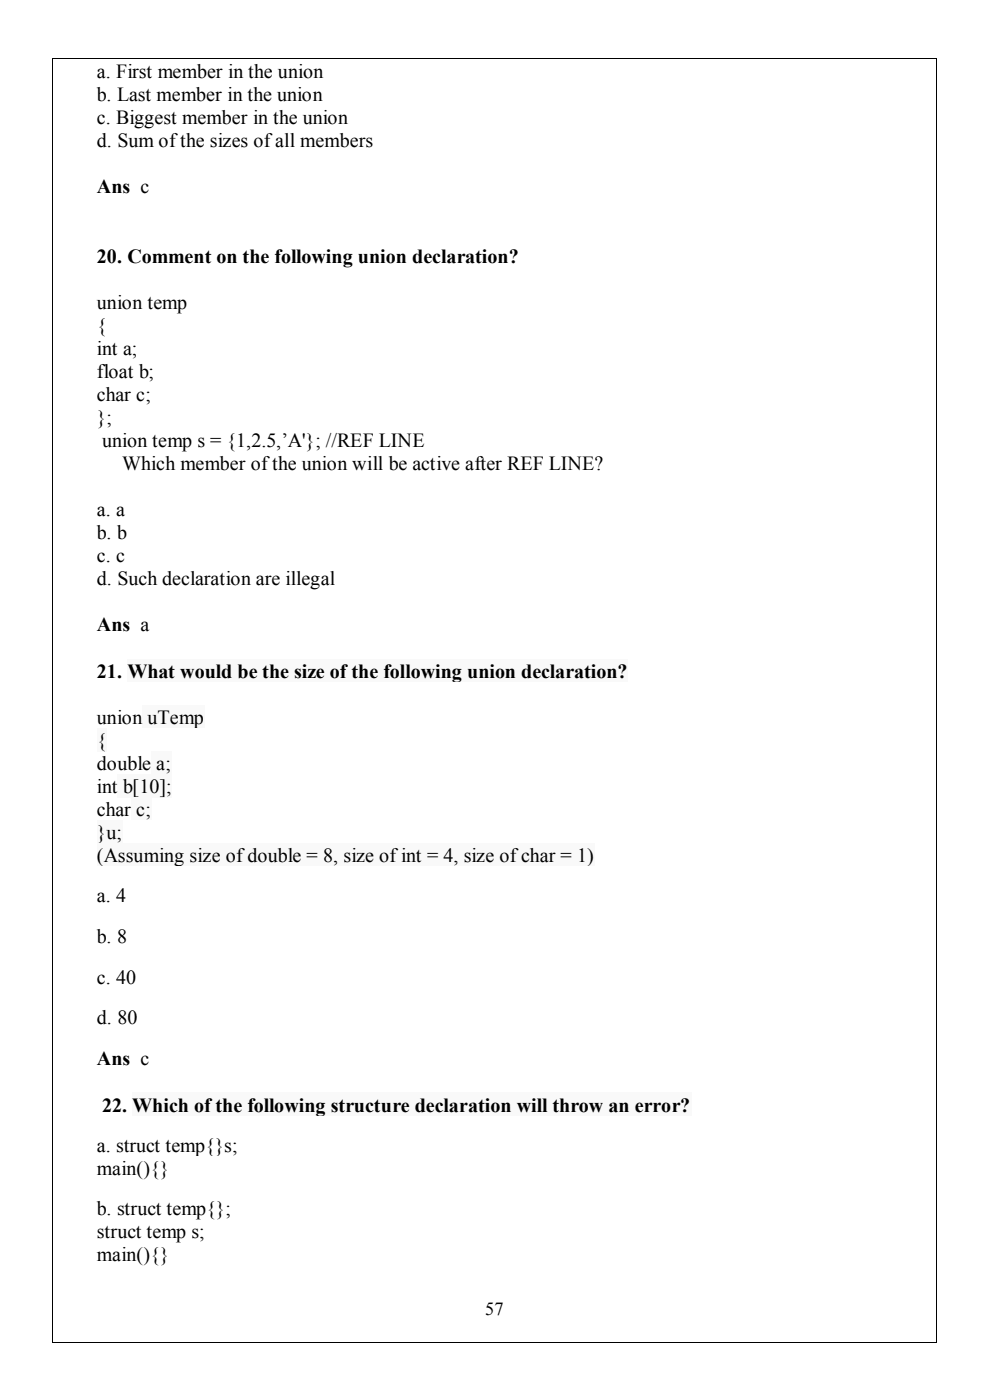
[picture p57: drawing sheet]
<svg xmlns="http://www.w3.org/2000/svg" width="209mm" height="296mm" viewBox="0 0 209 296" stroke-linecap="round" stroke-linejoin="round" font-family="sans-serif">
<defs><g id="words">
<g font-size="4.2">
<text x="20.5" y="16.5">a. First member in the union</text>
<text x="20.5" y="21.3">b. Last member in the union</text>
<text x="20.5" y="26.3">c. Biggest member in the union</text>
<text x="20.5" y="31.1">d. Sum of the sizes of all members</text>
<text x="20.5" y="40.8">Ans c</text>
<text x="20.5" y="55.6">20. Comment on the following union declaration?</text>
<text x="20.5" y="65.3">union temp</text>
<text x="20.5" y="70.2">{</text>
<text x="20.5" y="75">int a;</text>
<text x="20.5" y="80">float b;</text>
<text x="20.5" y="84.8">char c;</text>
<text x="20.5" y="89.7">};</text>
<text x="21.6" y="94.5">union temp s = {1,2.5,’A'}; //REF LINE</text>
<text x="25.8" y="99.4">Which member of the union will be active after REF LINE?</text>
<text x="20.5" y="109.2">a. a</text>
<text x="20.5" y="114">b. b</text>
<text x="20.5" y="118.9">c. c</text>
<text x="20.5" y="123.7">d. Such declaration are illegal</text>
<text x="20.5" y="133.5">Ans a</text>
<text x="20.5" y="143.4">21.</text>
<text x="26.9" y="143.4">What would be the size of the following union declaration?</text>
<text x="20.5" y="153">union</text>
<text x="31.2" y="153">uTemp</text>
<text x="20.5" y="157.9">{</text>
<text x="20.5" y="162.8">double</text>
<text x="20.5" y="167.6">int</text>
<text x="26" y="167.6">b[10];</text>
<text x="33" y="162.8">a;</text>
<text x="20.5" y="172.5">char</text>
<text x="28.8" y="172.5">c;</text>
<text x="20.5" y="177.3">}u;</text>
<text x="20.5" y="182.3">(Assuming size of double = 8, size of int = 4, size of char = 1)</text>
<text x="20.5" y="190.7">a. 4</text>
<text x="20.5" y="199.4">b. 8</text>
<text x="20.5" y="208">c. 40</text>
<text x="20.5" y="216.6">d. 80</text>
<text x="20.5" y="225.1">Ans c</text>
<text x="21.6" y="235">22.</text>
<text x="27.9" y="235">Which of the following structure declaration will throw an error?</text>
<text x="20.5" y="243.5">a. struct temp{}s;</text>
<text x="20.5" y="248.3">main(){}</text>
<text x="20.5" y="257">b. struct temp{};</text>
<text x="20.5" y="261.8">struct temp s;</text>
<text x="20.5" y="266.7">main(){}</text>
</g>
<text font-size="3.9" x="102.6" y="278">57</text>
</g></defs>
<path d="M26.9 139.3h105.9v5h-105.9z" fill-rule="evenodd" fill="#f4fafd"/>
<g fill="#fff">
<path d="M20 144.3h176.9v4.9h-176.9z" fill-rule="evenodd"/>
<path d="M20 149.2h176.9v4.9h-176.9z" fill-rule="evenodd"/>
</g>
<path d="M30.1 149.1h13.1v5h-13.1z" fill-rule="evenodd" fill="#f4fafd"/>
<path d="M20 154h176.9v5h-176.9z" fill-rule="evenodd" fill="#fff"/>
<path d="M20.5 153.9h2v5h-2z" fill-rule="evenodd" fill="#f4fafd"/>
<path d="M20 159h176.9v4.8h-176.9z" fill-rule="evenodd" fill="#fff"/>
<path d="M31.9 158.8h4.3v5h-4.3z" fill-rule="evenodd" fill="#f4fafd"/>
<path d="M20 163.8h176.9v4.9h-176.9z" fill-rule="evenodd" fill="#fff"/>
<path d="M24.9 163.6h11.4v5h-11.4z" fill-rule="evenodd" fill="#f4fafd"/>
<path d="M20 168.7h176.9v4.8h-176.9z" fill-rule="evenodd" fill="#fff"/>
<path d="M27.7 168.5h4.2v5h-4.2z" fill-rule="evenodd" fill="#f4fafd"/>
<path d="M20 173.5h176.9v4.9h-176.9z" fill-rule="evenodd" fill="#fff"/>
<path d="M20.5 173.4h5.3v5h-5.3z" fill-rule="evenodd" fill="#f4fafd"/>
<path d="M20 178.4h176.9v4.9h-176.9z" fill-rule="evenodd" fill="#fff"/>
<path d="M20.5 178.3h105.1v5h-105.1z" fill-rule="evenodd" fill="#f4fafd"/>
<g fill="#fff">
<path d="M20 183.3h176.9v12.3h-176.9z" fill-rule="evenodd"/>
<path d="M20 195.6h176.9v8.6h-176.9z" fill-rule="evenodd"/>
<path d="M20 204.2h176.9v8.5h-176.9z" fill-rule="evenodd"/>
<path d="M20 212.7h176.9v8.6h-176.9z" fill-rule="evenodd"/>
<path d="M20 221.3h176.9v4.9h-176.9z" fill-rule="evenodd"/>
<path d="M20 226.2h176.9v4.9h-176.9z" fill-rule="evenodd"/>
<path d="M20 231.1h176.9v4.8h-176.9z" fill-rule="evenodd"/>
</g>
<path d="M27.9 231h118.2v4.9h-118.2z" fill-rule="evenodd" fill="#f4fafd"/>
<g fill="#fff">
<path d="M20 236h176.9v8.5h-176.9z" fill-rule="evenodd"/>
<path d="M20 244.5h176.9v8.6h-176.9z" fill-rule="evenodd"/>
<path d="M20 253.1h176.9v4.9h-176.9z" fill-rule="evenodd"/>
<path d="M20 258h176.9v4.9h-176.9z" fill-rule="evenodd"/>
<path d="M20 262.9h176.9v4.8h-176.9z" fill-rule="evenodd"/>
<path d="M20 267.7h176.9v4.8h-176.9z" fill-rule="evenodd"/>
</g>
<g fill="#000">
<path d="M11.1 12.2h.2v.2h-.2z" fill-rule="evenodd"/>
<path d="M11.1 12.2h.2v.2h-.2z" fill-rule="evenodd"/>
<path d="M197.8 12.2h.2v.2h-.2z" fill-rule="evenodd"/>
<path d="M197.8 12.2h.2v.2h-.2z" fill-rule="evenodd"/>
<path d="M11.1 283.8h.2v.2h-.2z" fill-rule="evenodd"/>
<path d="M11.1 283.8h.2v.2h-.2z" fill-rule="evenodd"/>
<path d="M197.8 283.8h.2v.2h-.2z" fill-rule="evenodd"/>
<path d="M197.8 283.8h.2v.2h-.2z" fill-rule="evenodd"/>
</g>
<path d="M11.2 12.4v271.4M11.3 12.3h186.5M197.9 12.4v271.4M11.3 283.9h186.5" fill="none" stroke="#000" stroke-width=".21"/>
<use href="#words"/>
</svg>
